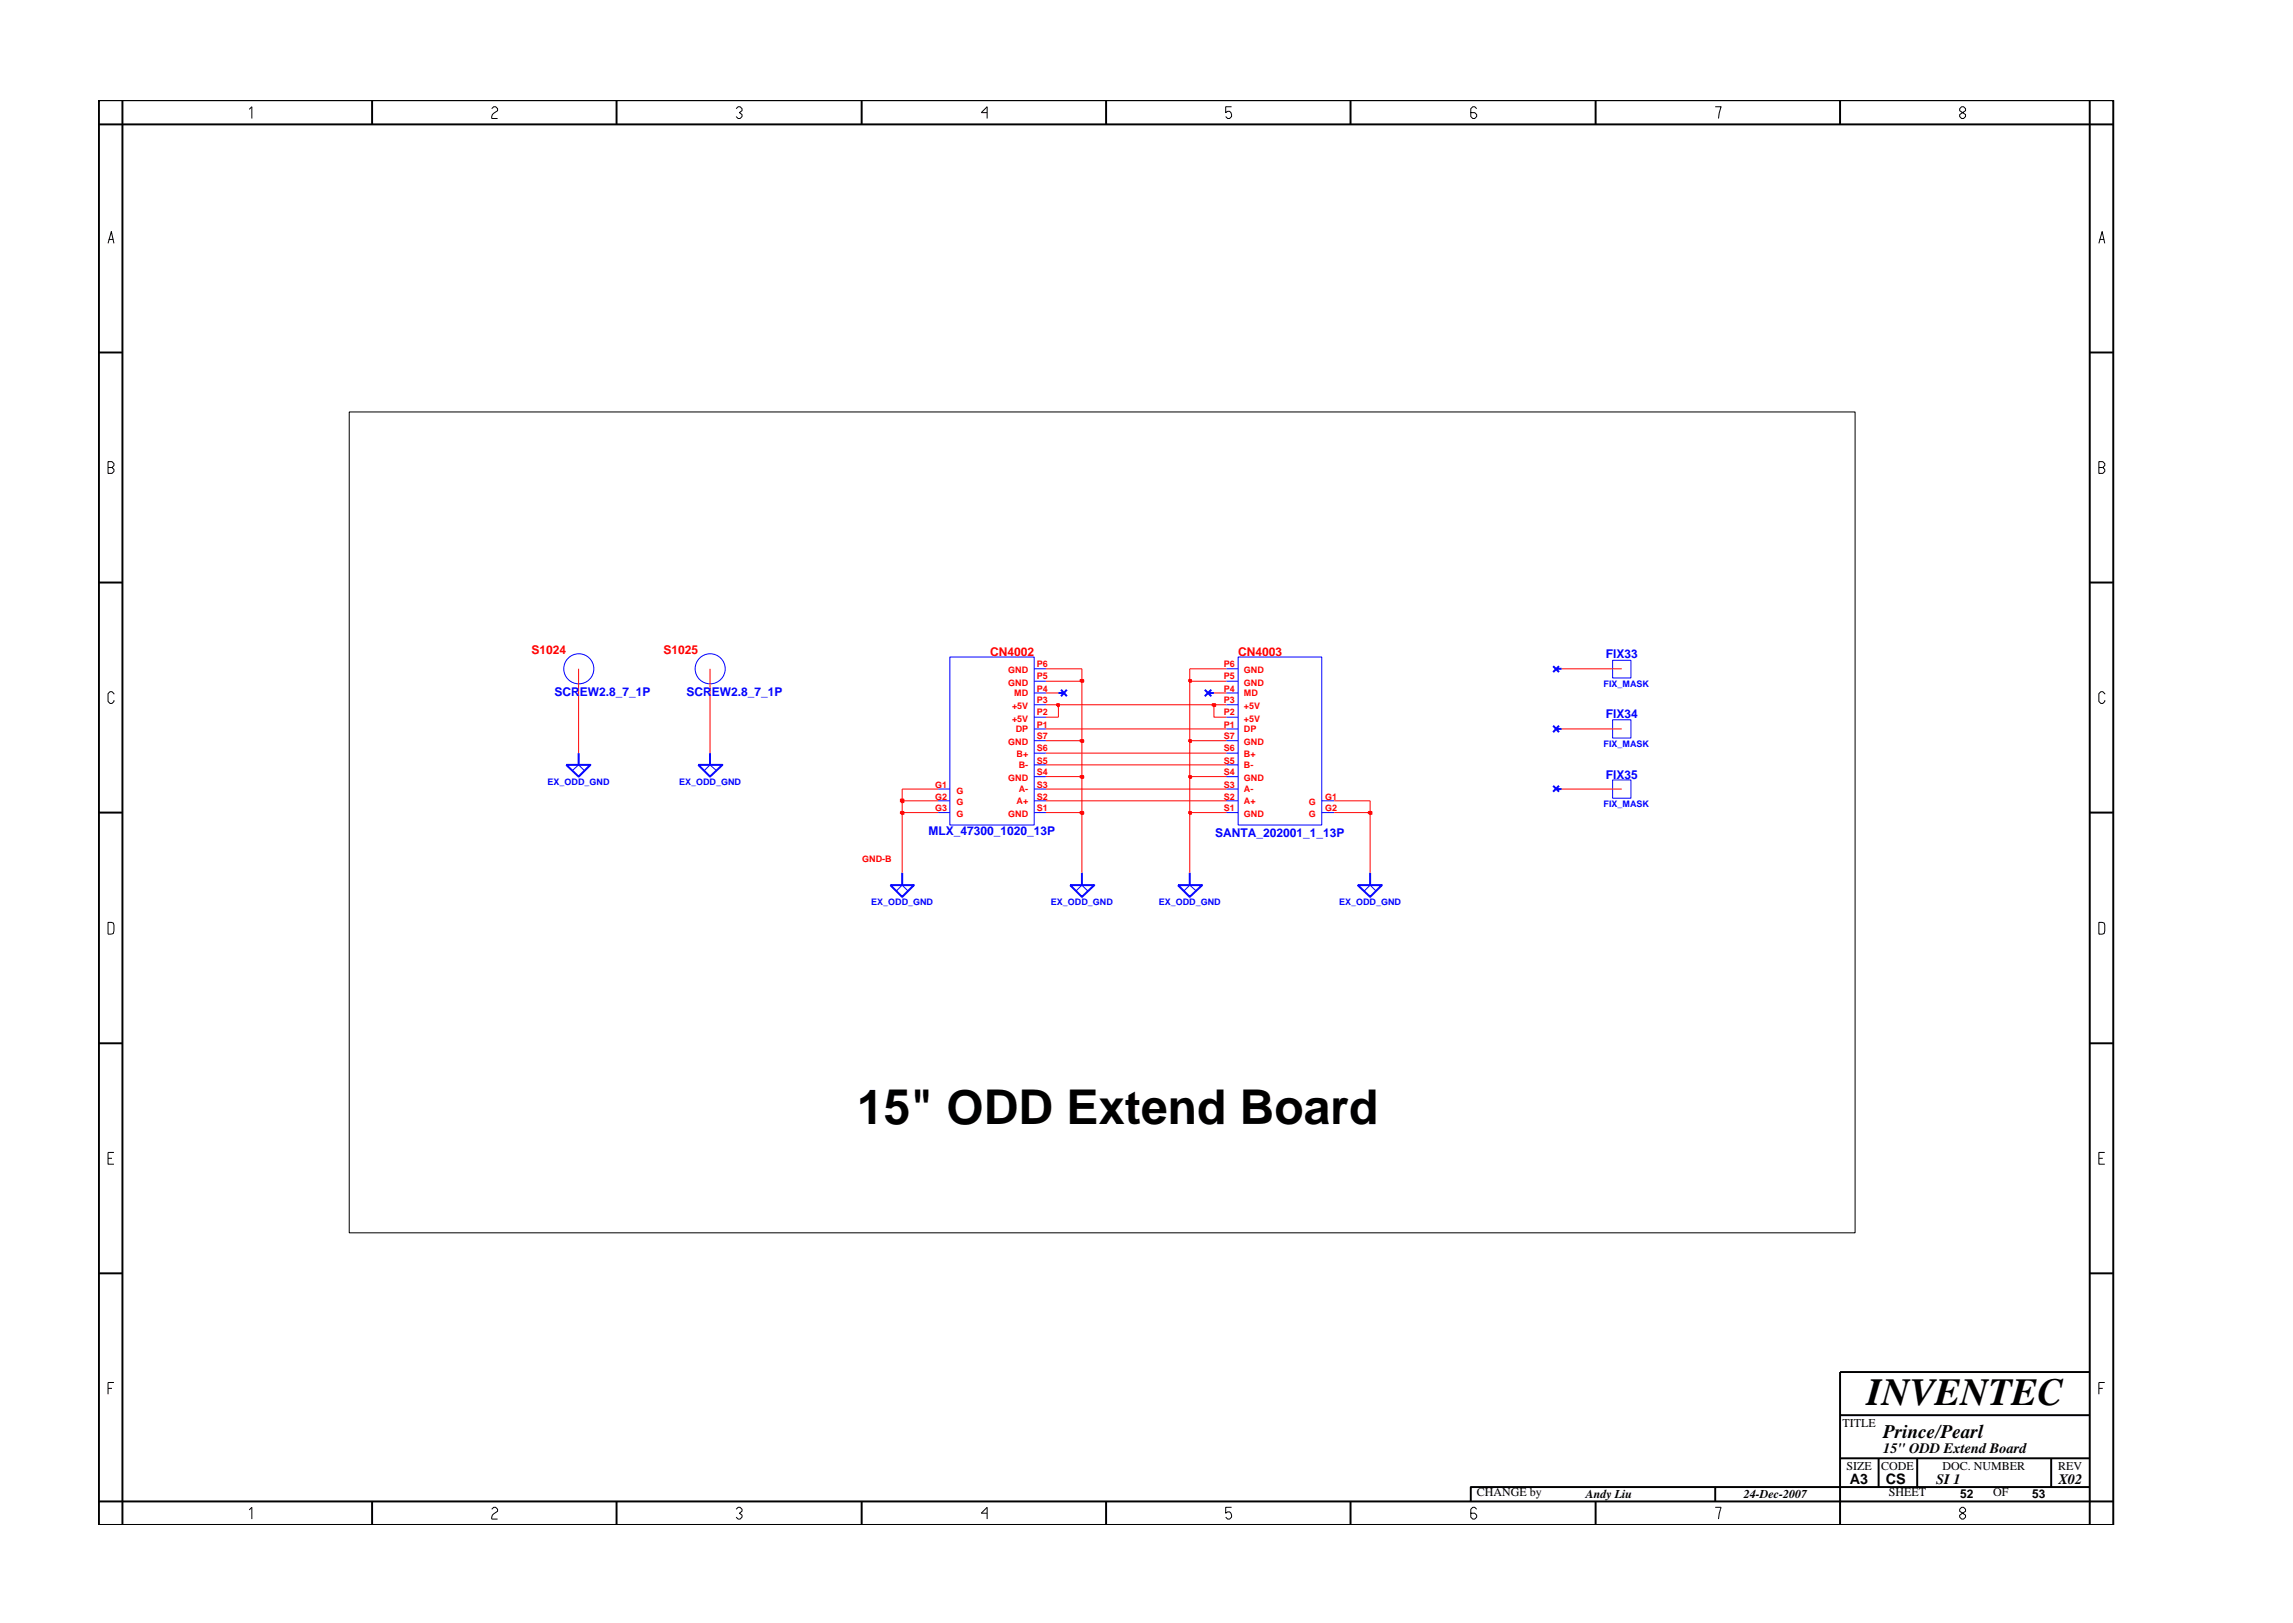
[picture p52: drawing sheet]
<svg xmlns="http://www.w3.org/2000/svg" width="297mm" height="210mm" viewBox="0 0 297 210" stroke-linecap="round" stroke-linejoin="round" font-family="sans-serif">
<defs><g id="words">
<text font-size="6.2" x="111" y="145.7">15&quot; ODD Extend Board</text>
<text font-size="5" x="241.8" y="182">INVENTEC</text>
<text font-size="2.5" x="244" y="186.3">Prince/Pearl</text>
<g font-size="1.9">
<text x="244" y="188.2">15&quot; ODD Extend Board</text>
<text x="239.6" y="192.2">A3</text>
<text x="244.3" y="192.3">CS</text>
<text x="250.8" y="192.2">SI 1</text>
<text x="266.6" y="192.2">X02</text>
</g>
<g font-size="1.6" fill="#f00">
<text x="68.9" y="84.7">S1024</text>
<text x="86" y="84.7">S1025</text>
<text x="128.3" y="84.9">CN4002</text>
<text x="160.4" y="84.9">CN4003</text>
</g>
<g font-size="1.6" fill="#00f">
<text x="208" y="85.3">FIX33</text>
<text x="71.8" y="90.2">SCREW2.8_7_1P</text>
<text x="88.9" y="90.2">SCREW2.8_7_1P</text>
<text x="208" y="93.1">FIX34</text>
<text x="208" y="100.9">FIX35</text>
<text x="120.3" y="108.2">MLX_47300_1020_13P</text>
<text x="157.4" y="108.4">SANTA_202001_1_13P</text>
</g>
<g font-size="1.6">
<text x="238.7" y="184.8">TITLE</text>
<text x="239.2" y="190.4">SIZE</text>
<text x="243.7" y="190.4">CODE</text>
<text x="251.6" y="190.4">DOC. NUMBER</text>
<text x="266.6" y="190.4">REV</text>
<text x="191.3" y="193.9">CHANGE by</text>
<text x="205.4" y="194.1">Andy Liu</text>
<text x="225.9" y="194.1">24-Dec-2007</text>
<text x="244.7" y="193.9">SHEET</text>
<text x="253.9" y="194.1">52</text>
<text x="258.2" y="193.9">OF</text>
<text x="263.3" y="194.1">53</text>
</g>
<g font-size="1.2" fill="#f00">
<text x="130.6" y="88.8">GND</text>
<text x="130.6" y="87.2">GND</text>
<text x="134.3" y="88">P5</text>
<text x="134.3" y="86.5">P6</text>
<text x="134.3" y="89.6">P4</text>
<text x="158.5" y="89.6">P4</text>
<text x="158.5" y="88">P5</text>
<text x="158.5" y="86.5">P6</text>
<text x="161.1" y="88.8">GND</text>
<text x="161.1" y="87.2">GND</text>
<text x="131.1" y="93.5">+5V</text>
<text x="131.1" y="91.9">+5V</text>
<text x="131.4" y="90.2">MD</text>
<text x="131.6" y="94.9">DP</text>
<text x="134.3" y="91.1">P3</text>
<text x="134.3" y="95.8">S7</text>
<text x="134.3" y="94.3">P1</text>
<text x="134.3" y="92.7">P2</text>
<text x="158.5" y="92.7">P2</text>
<text x="158.5" y="91.1">P3</text>
<text x="158.5" y="95.8">S7</text>
<text x="158.5" y="94.3">P1</text>
<text x="161.1" y="90.2">MD</text>
<text x="161.1" y="93.5">+5V</text>
<text x="161.1" y="91.9">+5V</text>
<text x="161.1" y="94.9">DP</text>
<text x="130.6" y="101.2">GND</text>
<text x="130.6" y="96.5">GND</text>
<text x="131.7" y="98">B+</text>
<text x="132" y="99.5">B-</text>
<text x="134.3" y="100.4">S4</text>
<text x="134.3" y="97.3">S6</text>
<text x="134.3" y="98.9">S5</text>
<text x="158.5" y="100.4">S4</text>
<text x="158.5" y="97.3">S6</text>
<text x="158.5" y="98.9">S5</text>
<text x="161.1" y="101.2">GND</text>
<text x="161.1" y="96.5">GND</text>
<text x="161.1" y="98">B+</text>
<text x="161.1" y="99.5">B-</text>
<text x="121.2" y="102.1">G1</text>
<text x="121.2" y="103.6">G2</text>
<text x="121.2" y="105.1">G3</text>
<text x="123.9" y="102.8">G</text>
<text x="123.9" y="104.3">G</text>
<text x="123.9" y="105.9">G</text>
<text x="130.6" y="105.9">GND</text>
<text x="131.7" y="104.2">A+</text>
<text x="132" y="102.7">A-</text>
<text x="134.3" y="105.1">S1</text>
<text x="134.3" y="103.6">S2</text>
<text x="134.3" y="102.1">S3</text>
<text x="158.5" y="105.1">S1</text>
<text x="158.5" y="103.6">S2</text>
<text x="158.5" y="102.1">S3</text>
<text x="161.1" y="105.9">GND</text>
<text x="161.1" y="104.2">A+</text>
<text x="161.1" y="102.7">A-</text>
<text x="169.6" y="104.3">G</text>
<text x="169.6" y="105.9">G</text>
<text x="171.6" y="105.1">G2</text>
<text x="171.6" y="103.6">G1</text>
<text x="111.7" y="111.7">GND-B</text>
</g>
<g font-size="1.2" fill="#00f">
<text x="207.7" y="89">FIX_MASK</text>
<text x="70.9" y="101.7">EX_ODD_GND</text>
<text x="88" y="101.7">EX_ODD_GND</text>
<text x="207.7" y="96.8">FIX_MASK</text>
<text x="207.7" y="104.5">FIX_MASK</text>
<text x="112.9" y="117.2">EX_ODD_GND</text>
<text x="136.1" y="117.2">EX_ODD_GND</text>
<text x="150.1" y="117.2">EX_ODD_GND</text>
<text x="173.5" y="117.2">EX_ODD_GND</text>
</g>
</g></defs>
<g fill="none" stroke="#00f" stroke-width=".13">
<path d="M74.1 99.9l.9-.8 .7 .8M91.2 99.9l.8-.8 .8 .8M123 85.1h11v21.8h-11zM134 86.6h1.5M134 89.8h1.5M134 91.3h1.5M134 94.4h1.5M134 97.6h1.5M134 88.3h1.5M134 92.9h1.5M134 96h1.5M134 99.1h1.5"/>
<path d="M158.9 88.3h1.5M158.9 92.9h1.5M158.9 96h1.5M158.9 99.1h1.5M158.9 86.6h1.5M158.9 89.8h1.5M158.9 91.3h1.5M158.9 94.4h1.5M158.9 97.6h1.5M160.4 85.1h10.8v21.8h-10.8zM208.9 85.5h2.4v2.3h-2.4zM208.9 93.2h2.4v2.4h-2.4z"/>
<path d="M116.1 115.4l.8-.7 .7 .7M121.5 103.7h1.5M121.5 102.2h1.5M121.5 105.3h1.5M134 103.7h1.5M134 100.6h1.5M134 102.2h1.5M134 105.3h1.5M139.4 115.4l.8-.7 .7 .7M153.4 115.4l.7-.7 .9 .7M158.9 102.2h1.5M158.9 105.3h1.5"/>
<path d="M158.9 103.7h1.5M158.9 100.6h1.5M171.2 105.3h1.6M171.2 103.7h1.6M176.7 115.4l.8-.7 .8 .7M208.9 101h2.4v2.4h-2.4z"/>
<circle cx="75" cy="86.6" r="1.95"/>
<circle cx="92" cy="86.6" r="1.95"/>
</g>
<g fill="none" stroke="#00f" stroke-width=".25">
<path d="M73.3 99.1h3.2l-1.5 1.5zM75 97.6v1.5M90.5 99.1h3.1l-1.6 1.5zM92 97.6v1.5M137.1 89.8h.8M137.4 89.4l.8 .8M138.2 89.4l-.8 .8M156.1 89.4l.8 .8M156.5 89.8h.8M156.9 89.4l-.8 .8M201.2 94l.8 .9M201.2 86.3l.8 .8"/>
<path d="M201.5 86.6h.8M201.5 94.4h.8M202 94l-.8 .9M202 86.3l-.8 .8M115.3 114.7h3.1l-1.5 1.5zM116.9 113.1v1.6M138.6 114.7h3.2l-1.6 1.5zM140.2 113.1v1.6M152.6 114.7h3.1l-1.6 1.5zM154.1 113.1v1.6M175.9 114.7h3.1l-1.5 1.5zM177.5 113.1v1.6"/>
<path d="M201.2 101.8l.8 .8M201.5 102.2h.8M202 101.8l-.8 .8"/>
</g>
<path d="M116.9 105.3v7.8M140.2 105.3v7.8M154.1 105.3v7.8M177.5 105.3v7.8" fill="none" stroke="#f00" stroke-width=".13"/>
<path d="M116.7 105.2h.3v.2h-.3z" fill="#8e2323"/>
<path d="M116.7 105.2h.3v.2h-.3z" fill="none" stroke="#f00" stroke-width=".25"/>
<path d="M116.9 103.7v1.6h4.6M135.5 105.3h4.7" fill="none" stroke="#f00" stroke-width=".13"/>
<path d="M140 105.2h.3v.2h-.3z" fill="#8e2323"/>
<path d="M140 105.2h.3v.2h-.3z" fill="none" stroke="#f00" stroke-width=".25"/>
<path d="M140.2 100.6v4.7" fill="none" stroke="#f00" stroke-width=".13"/>
<path d="M154 105.2h.3v.2h-.3z" fill="#8e2323"/>
<path d="M154 105.2h.3v.2h-.3z" fill="none" stroke="#f00" stroke-width=".25"/>
<path d="M154.1 100.6v4.7h4.8M172.8 105.3h4.7" fill="none" stroke="#f00" stroke-width=".13"/>
<path d="M177.3 105.2h.4v.2h-.4z" fill="#8e2323"/>
<path d="M177.3 105.2h.4v.2h-.4z" fill="none" stroke="#f00" stroke-width=".25"/>
<path d="M177.5 103.7v1.6" fill="none" stroke="#f00" stroke-width=".13"/>
<path d="M116.7 103.6h.3v.3h-.3z" fill="#8e2323"/>
<path d="M116.7 103.6h.3v.3h-.3z" fill="none" stroke="#f00" stroke-width=".25"/>
<path d="M121.5 102.2h-4.6v1.5h4.6M135.5 103.7h23.4M135.5 102.2h23.4M135.5 100.6h4.7M172.8 103.7h4.7M202.3 102.2h7.8" fill="none" stroke="#f00" stroke-width=".13"/>
<path d="M140 100.5h.3v.3h-.3z" fill="#8e2323"/>
<path d="M140 100.5h.3v.3h-.3z" fill="none" stroke="#f00" stroke-width=".25"/>
<path d="M140.2 96v4.6" fill="none" stroke="#f00" stroke-width=".13"/>
<path d="M154 100.5h.3v.3h-.3z" fill="#8e2323"/>
<path d="M154 100.5h.3v.3h-.3z" fill="none" stroke="#f00" stroke-width=".25"/>
<path d="M75 86.6v11M92 86.6v11M135.5 97.6h23.4M135.5 96h4.7M135.5 99.1h23.4M154.1 96v4.6h4.8" fill="none" stroke="#f00" stroke-width=".13"/>
<path d="M140 95.9h.3v.2h-.3z" fill="#8e2323"/>
<path d="M140 95.9h.3v.2h-.3z" fill="none" stroke="#f00" stroke-width=".25"/>
<path d="M140.2 88.3v7.7" fill="none" stroke="#f00" stroke-width=".13"/>
<path d="M154 95.9h.3v.2h-.3z" fill="#8e2323"/>
<path d="M154 95.9h.3v.2h-.3z" fill="none" stroke="#f00" stroke-width=".25"/>
<path d="M135.5 94.4h23.4M135.5 91.3h1.6v1.6h-1.6M154.1 88.3v7.7h4.8M157.3 91.3v1.6h1.6M202.3 94.4h7.8" fill="none" stroke="#f00" stroke-width=".13"/>
<path d="M136.9 91.2h.3v.3h-.3z" fill="#8e2323"/>
<path d="M136.9 91.2h.3v.3h-.3z" fill="none" stroke="#f00" stroke-width=".25"/>
<path d="M137.1 91.3h20.2" fill="none" stroke="#f00" stroke-width=".13"/>
<path d="M157.1 91.2h.3v.3h-.3z" fill="#8e2323"/>
<path d="M157.1 91.2h.3v.3h-.3z" fill="none" stroke="#f00" stroke-width=".25"/>
<path d="M135.5 88.3h4.7M135.5 89.8h1.6M157.3 91.3h1.6M157.3 89.8h1.6" fill="none" stroke="#f00" stroke-width=".13"/>
<path d="M140 88.1h.3v.2h-.3z" fill="#8e2323"/>
<path d="M140 88.1h.3v.2h-.3z" fill="none" stroke="#f00" stroke-width=".25"/>
<path d="M140.2 86.6v1.7" fill="none" stroke="#f00" stroke-width=".13"/>
<path d="M154 88.1h.3v.2h-.3z" fill="#8e2323"/>
<path d="M154 88.1h.3v.2h-.3z" fill="none" stroke="#f00" stroke-width=".25"/>
<path d="M135.5 86.6h4.7M158.9 86.6h-4.8v1.7h4.8M202.3 86.6h7.8" fill="none" stroke="#f00" stroke-width=".13"/>
<g fill="none" stroke="#000" stroke-width=".25">
<path d="M12.8 13h261v184.6h-261zM15.9 13v184.6M48.2 13v3.1M79.9 13v3.1M111.6 13v3.1M143.3 13v3.1M174.9 13v3.1M206.7 13v3.1M238.4 13v3.1M270.7 13v184.6M273.8 16.1h-261M12.8 45.7h3.1"/>
<path d="M270.7 45.7h3.1M12.8 75.5h3.1M270.7 75.5h3.1M12.8 105.3h3.1M270.7 105.3h3.1M12.8 135.2h3.1M270.7 135.2h3.1M12.8 165h3.1M270.7 177.7h-32.3v19.9M270.7 165h3.1M48.2 194.5v3.1M79.9 194.5v3.1"/>
<path d="M111.6 194.5v3.1M143.3 194.5v3.1M174.9 194.5v3.1M206.7 194.5v3.1M222.2 192.6v1.9M238.4 183.3h32.3M238.4 188.9h32.3M243.4 188.9v3.7M248.4 188.9v3.7M265.7 188.9v3.7M270.7 192.6h-80.2v1.9M273.8 194.5h-261"/>
</g>
<g fill="none" stroke="#000" stroke-width=".13">
<path d="M32.3 14.2l.3-.4v1.6M63.7 14.1l.3-.3h.2l.3 .3v.2l-.7 .5-.1 .6h.8M95.4 14.1l.2-.3h.3l.2 .3v.2l-.3 .3 .3 .2v.3l-.2 .3h-.3l-.2-.3M127.9 14.6h-.8l.8-.8v1.6M159.5 13.8h-.7v.8l.2-.2a.5 .5 0 0 1 .5 .7l-.2 .3h-.3l-.2-.3M191.3 14.1l-.3-.3h-.2l-.3 .3v1l.3 .3h.2l.3-.3v-.3l-.3-.2h-.5M222.2 13.8h.8l-.4 1.6M253.9 14.1l.2-.3h.3l.2 .3v.2l-.7 .5v.3l.2 .3h.3l.2-.3v-.3l-.7-.5zM14 31.5l.4-1.5 .4 1.5M14.1 31h.6M271.9 31.5l.4-1.5 .4 1.5M272 31h.6"/>
<path d="M14 59.8h.5l.3 .3v.2l-.3 .3 .3 .2v.3l-.3 .2h-.5zM45.2 53.4h195.1v106.3h-195.1zM271.9 59.8h.5l.3 .3v.2l-.3 .3 .3 .2v.3l-.3 .2h-.5zM14 60.6h.5M271.9 60.6h.5M14.8 89.9l-.3-.3h-.2l-.3 .3v1l.3 .2h.2l.3-.2v-.2M272.7 89.9l-.3-.3h-.3l-.2 .3v1l.2 .2h.3l.3-.2v-.2M14 119.5l.7 .1 .1 .2-.1 1.1-.7 .1zM271.9 119.5l.7 .1 .1 .2-.1 1.1-.7 .1zM14 150.1h.5M14.8 149.3h-.8v1.5h.8M271.9 150.1h.5"/>
<path d="M272.7 149.3h-.8v1.5h.8M14 179.9h.5M14.8 179.1h-.8v1.5M271.9 179.9h.5M272.7 179.1h-.8v1.5M32.3 195.6l.3-.3v1.5M63.7 195.5l.3-.2h.2l.3 .2v.3l-.7 .5-.1 .2v.3h.8M95.4 195.5l.2-.2h.3l.2 .2v.3l-.3 .2 .3 .3v.2l-.2 .3h-.3l-.2-.3M127.9 196h-.8l.8-.7v1.5M159.5 195.3h-.7v.7l.2-.1a.5 .5 0 0 1 .5 .6l-.2 .3h-.3l-.2-.3M191.3 195.5l-.3-.2h-.2l-.3 .2v1l.3 .3h.2l.3-.3v-.2l-.3-.3h-.5M222.2 195.3h.8l-.4 1.5"/>
<path d="M254.1 195.3l-.2 .2v.3l.7 .5v.2l-.2 .3h-.3l-.2-.3v-.2l.7-.5v-.3l-.2-.2z"/>
</g>
<use href="#words"/>
</svg>
